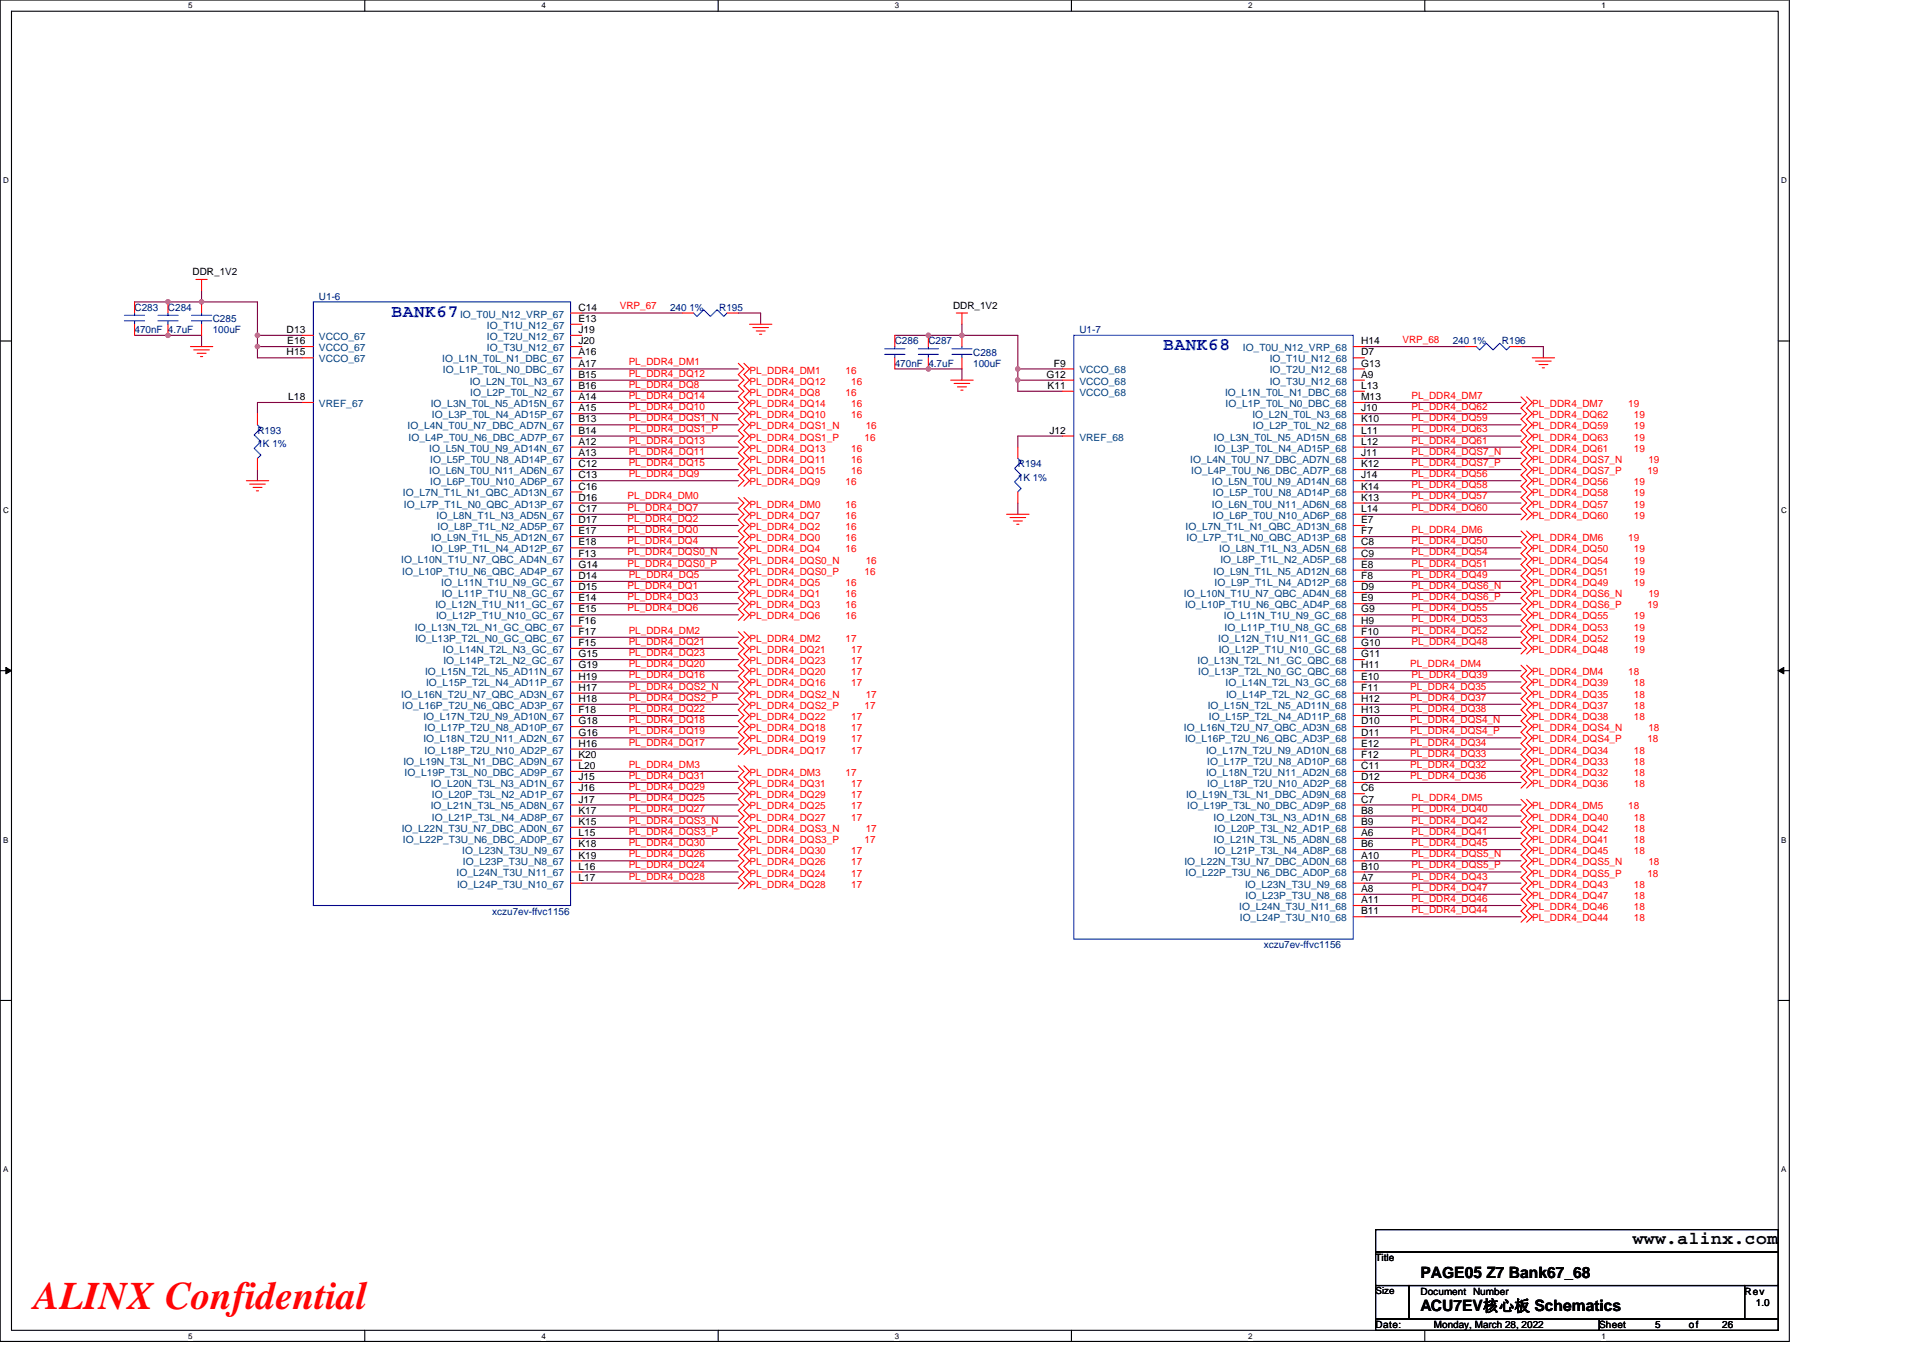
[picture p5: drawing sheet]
<svg xmlns="http://www.w3.org/2000/svg" width="297mm" height="210mm" viewBox="0 0 297 210" stroke-linecap="round" stroke-linejoin="round" font-family="sans-serif">
<defs><g id="words">
<text font-size="6" fill="#f00" x="5.2" y="202.3">ALINX Confidential</text>
<g font-size="2.8" fill="#00f">
<text x="60.5" y="48.9">BANK67</text>
<text x="179.7" y="54.1">BANK68</text>
</g>
<text font-size="2.8" x="252.2" y="192.3">www.alinx.com</text>
<g font-size="2.4">
<text x="219.4" y="197.4">PAGE05 Z7 Bank67_68</text>
<text x="219.4" y="202.6">ACU7EV核心板 Schematics</text>
</g>
<g font-size="1.5">
<text x="29.8" y="42.5">DDR_1V2</text>
<text x="147.2" y="47.7">DDR_1V2</text>
<text x="44.3" y="51.5">D13</text>
<text x="44.4" y="53.2">E16</text>
<text x="89.3" y="49.7">E13</text>
<text x="89.3" y="51.5">J19</text>
<text x="89.3" y="53.2">J20</text>
<text x="89.3" y="48">C14</text>
<text x="210.2" y="53.2">H14</text>
<text x="44.3" y="54.9">H15</text>
<text x="89.3" y="58.4">B15</text>
<text x="89.3" y="54.9">A16</text>
<text x="89.3" y="56.6">A17</text>
<text x="161.6" y="58.4">G12</text>
<text x="162.8" y="56.6">F9</text>
<text x="210.2" y="54.9">D7</text>
<text x="210.2" y="56.6">G13</text>
<text x="210.2" y="58.4">A9</text>
<text x="44.5" y="61.8">L18</text>
<text x="89.3" y="61.8">A14</text>
<text x="89.3" y="65.3">B13</text>
<text x="89.3" y="60.1">B16</text>
<text x="89.3" y="63.6">A15</text>
<text x="161.8" y="60.1">K11</text>
<text x="210.2" y="63.6">J10</text>
<text x="210.2" y="65.3">K10</text>
<text x="210.2" y="60.1">L13</text>
<text x="210.2" y="61.8">M13</text>
<text x="89.3" y="68.7">A12</text>
<text x="89.3" y="70.5">A13</text>
<text x="89.3" y="67">B14</text>
<text x="162.1" y="67">J12</text>
<text x="210.2" y="67">L11</text>
<text x="210.2" y="68.7">L12</text>
<text x="210.2" y="70.5">J11</text>
<text x="89.3" y="72.2">C12</text>
<text x="89.3" y="73.9">C13</text>
<text x="89.3" y="75.6">C16</text>
<text x="89.3" y="77.4">D16</text>
<text x="210.2" y="73.9">J14</text>
<text x="210.2" y="77.4">K13</text>
<text x="210.2" y="75.6">K14</text>
<text x="210.2" y="72.2">K12</text>
<text x="89.3" y="82.6">E17</text>
<text x="89.3" y="79.1">C17</text>
<text x="89.3" y="80.8">D17</text>
<text x="210.2" y="79.1">L14</text>
<text x="210.2" y="80.8">E7</text>
<text x="210.2" y="82.6">F7</text>
<text x="89.3" y="86">F13</text>
<text x="89.3" y="87.7">G14</text>
<text x="89.3" y="89.5">D14</text>
<text x="89.3" y="84.3">E18</text>
<text x="210.2" y="84.3">C8</text>
<text x="210.2" y="87.7">E8</text>
<text x="210.2" y="89.5">F8</text>
<text x="210.2" y="86">C9</text>
<text x="89.3" y="92.9">E14</text>
<text x="89.3" y="94.6">E15</text>
<text x="89.3" y="91.2">D15</text>
<text x="210.2" y="91.2">D9</text>
<text x="210.2" y="92.9">E9</text>
<text x="210.2" y="94.6">G9</text>
<text x="89.3" y="101.6">G15</text>
<text x="89.3" y="98.1">F17</text>
<text x="89.3" y="99.8">F15</text>
<text x="89.3" y="96.4">F16</text>
<text x="210.2" y="98.1">F10</text>
<text x="210.2" y="99.8">G10</text>
<text x="210.2" y="96.4">H9</text>
<text x="210.2" y="101.6">G11</text>
<text x="89.3" y="103.3">G19</text>
<text x="89.3" y="106.7">H17</text>
<text x="89.3" y="105">H19</text>
<text x="210.2" y="105">E10</text>
<text x="210.2" y="103.3">H11</text>
<text x="210.2" y="106.7">F11</text>
<text x="89.3" y="110.2">F18</text>
<text x="89.3" y="113.6">G16</text>
<text x="89.3" y="111.9">G18</text>
<text x="89.3" y="108.5">H18</text>
<text x="210.2" y="108.5">H12</text>
<text x="210.2" y="110.2">H13</text>
<text x="210.2" y="111.9">D10</text>
<text x="210.2" y="113.6">D11</text>
<text x="89.3" y="115.4">H16</text>
<text x="89.3" y="117.1">K20</text>
<text x="89.3" y="118.8">L20</text>
<text x="210.2" y="115.4">E12</text>
<text x="210.2" y="118.8">C11</text>
<text x="210.2" y="117.1">F12</text>
<text x="89.3" y="120.5">J15</text>
<text x="89.3" y="124">J17</text>
<text x="89.3" y="122.3">J16</text>
<text x="89.3" y="125.7">K17</text>
<text x="210.2" y="120.5">D12</text>
<text x="210.2" y="125.7">B8</text>
<text x="210.2" y="122.3">C6</text>
<text x="210.2" y="124">C7</text>
<text x="89.3" y="130.9">K18</text>
<text x="89.3" y="127.5">K15</text>
<text x="89.3" y="129.2">L15</text>
<text x="210.2" y="127.5">B9</text>
<text x="210.2" y="129.2">A6</text>
<text x="210.2" y="130.9">B6</text>
<text x="89.3" y="134.4">L16</text>
<text x="89.3" y="136.1">L17</text>
<text x="89.3" y="132.7">K19</text>
<text x="210.2" y="136.1">A7</text>
<text x="210.2" y="137.8">A8</text>
<text x="210.2" y="132.7">A10</text>
<text x="210.2" y="134.4">B10</text>
<text x="210.2" y="139.6">A11</text>
<text x="210.2" y="141.3">B11</text>
<text x="212.5" y="194.9">Title</text>
<text x="212.5" y="200">Size</text>
<text x="219.4" y="200">Document Number</text>
<text x="269.5" y="200">Rev</text>
<text x="271.2" y="201.8">1.0</text>
<text x="212.5" y="205.2">Date:</text>
<text x="221.5" y="205.2">Monday, March 28, 2022</text>
<text x="247" y="205.2">Sheet</text>
<text x="255.7" y="205.2">5</text>
<text x="260.9" y="205.2">of</text>
<text x="266" y="205.2">26</text>
</g>
<g font-size="1.5" fill="#000080">
<text x="49.3" y="46.3">U1-6</text>
<text x="20.8" y="48">C283</text>
<text x="20.8" y="51.5">470nF 4.7uF</text>
<text x="25.9" y="48">C284</text>
<text x="32.9" y="49.8">C285</text>
<text x="32.9" y="51.5">100uF</text>
<text x="103.5" y="48">240 1%</text>
<text x="111.1" y="48">R195</text>
<text x="138.2" y="53.2">C286</text>
<text x="143.4" y="53.2">C287</text>
<text x="166.7" y="51.5">U1-7</text>
<text x="224.4" y="53.2">240 1%</text>
<text x="232" y="53.2">R196</text>
<text x="138.2" y="56.7">470nF 4.7uF</text>
<text x="150.3" y="54.9">C288</text>
<text x="150.3" y="56.7">100uF</text>
<text x="39.8" y="67">R193</text>
<text x="39.8" y="69.1">1K 1%</text>
<text x="157.2" y="72.2">R194</text>
<text x="157.2" y="74.3">1K 1%</text>
<text x="76" y="141.3">xczu7ev-ffvc1156</text>
<text x="195.2" y="146.5">xczu7ev-ffvc1156</text>
</g>
<g font-size="1.5" fill="#f00">
<text x="95.7" y="47.8">VRP_67</text>
<text x="216.6" y="53">VRP_68</text>
<text x="97.1" y="59.9">PL_DDR4_DQ8</text>
<text x="97.1" y="58.2">PL_DDR4_DQ12</text>
<text x="97.1" y="56.5">PL_DDR4_DM1</text>
<text x="115.8" y="59.4">PL_DDR4_DQ12</text>
<text x="115.8" y="57.7">PL_DDR4_DM1</text>
<text x="130.6" y="57.7">16</text>
<text x="131.5" y="59.4">16</text>
<text x="97.1" y="61.6">PL_DDR4_DQ14</text>
<text x="97.1" y="63.4">PL_DDR4_DQ10</text>
<text x="97.1" y="65.1">PL_DDR4_DQS1_N</text>
<text x="115.8" y="61.2">PL_DDR4_DQ8</text>
<text x="115.8" y="62.9">PL_DDR4_DQ14</text>
<text x="115.8" y="64.6">PL_DDR4_DQ10</text>
<text x="130.6" y="61.2">16</text>
<text x="131.5" y="62.9">16</text>
<text x="131.5" y="64.6">16</text>
<text x="218" y="63.4">PL_DDR4_DQ62</text>
<text x="218" y="65.1">PL_DDR4_DQ59</text>
<text x="218" y="61.6">PL_DDR4_DM7</text>
<text x="236.7" y="64.6">PL_DDR4_DQ62</text>
<text x="236.7" y="62.9">PL_DDR4_DM7</text>
<text x="251.5" y="62.9">19</text>
<text x="252.4" y="64.6">19</text>
<text x="97.1" y="70.3">PL_DDR4_DQ11</text>
<text x="97.1" y="66.8">PL_DDR4_DQS1_P</text>
<text x="97.1" y="68.5">PL_DDR4_DQ13</text>
<text x="115.8" y="71.5">PL_DDR4_DQ11</text>
<text x="115.8" y="66.4">PL_DDR4_DQS1_N</text>
<text x="115.8" y="68.1">PL_DDR4_DQS1_P</text>
<text x="115.8" y="69.8">PL_DDR4_DQ13</text>
<text x="131.5" y="71.5">16</text>
<text x="131.5" y="69.8">16</text>
<text x="133.6" y="68.1">16</text>
<text x="133.7" y="66.4">16</text>
<text x="218" y="70.3">PL_DDR4_DQS7_N</text>
<text x="218" y="68.5">PL_DDR4_DQ61</text>
<text x="218" y="66.8">PL_DDR4_DQ63</text>
<text x="236.7" y="66.4">PL_DDR4_DQ59</text>
<text x="236.7" y="71.5">PL_DDR4_DQS7_N</text>
<text x="236.7" y="69.8">PL_DDR4_DQ61</text>
<text x="236.7" y="68.1">PL_DDR4_DQ63</text>
<text x="252.4" y="66.4">19</text>
<text x="252.4" y="69.8">19</text>
<text x="252.4" y="68.1">19</text>
<text x="254.6" y="71.5">19</text>
<text x="96.9" y="77.2">PL_DDR4_DM0</text>
<text x="97.1" y="73.7">PL_DDR4_DQ9</text>
<text x="97.1" y="72">PL_DDR4_DQ15</text>
<text x="115.8" y="75">PL_DDR4_DQ9</text>
<text x="115.8" y="73.3">PL_DDR4_DQ15</text>
<text x="130.6" y="75">16</text>
<text x="131.5" y="73.3">16</text>
<text x="218" y="73.7">PL_DDR4_DQ56</text>
<text x="218" y="75.5">PL_DDR4_DQ58</text>
<text x="218" y="77.2">PL_DDR4_DQ57</text>
<text x="218" y="72">PL_DDR4_DQS7_P</text>
<text x="236.7" y="75">PL_DDR4_DQ56</text>
<text x="236.7" y="76.7">PL_DDR4_DQ58</text>
<text x="236.7" y="73.3">PL_DDR4_DQS7_P</text>
<text x="252.4" y="75">19</text>
<text x="252.4" y="76.7">19</text>
<text x="254.5" y="73.3">19</text>
<text x="96.9" y="78.9">PL_DDR4_DQ7</text>
<text x="96.9" y="80.6">PL_DDR4_DQ2</text>
<text x="96.9" y="82.4">PL_DDR4_DQ0</text>
<text x="115.8" y="80.2">PL_DDR4_DQ7</text>
<text x="115.8" y="78.4">PL_DDR4_DM0</text>
<text x="115.8" y="81.9">PL_DDR4_DQ2</text>
<text x="115.8" y="83.6">PL_DDR4_DQ0</text>
<text x="130.6" y="78.4">16</text>
<text x="130.6" y="80.2">16</text>
<text x="130.6" y="81.9">16</text>
<text x="130.6" y="83.6">16</text>
<text x="218" y="82.4">PL_DDR4_DM6</text>
<text x="218" y="78.9">PL_DDR4_DQ60</text>
<text x="236.7" y="83.6">PL_DDR4_DM6</text>
<text x="236.7" y="80.2">PL_DDR4_DQ60</text>
<text x="236.7" y="78.4">PL_DDR4_DQ57</text>
<text x="251.5" y="83.6">19</text>
<text x="252.4" y="80.2">19</text>
<text x="252.4" y="78.4">19</text>
<text x="96.9" y="87.5">PL_DDR4_DQS0_P</text>
<text x="96.9" y="85.8">PL_DDR4_DQS0_N</text>
<text x="96.9" y="84.1">PL_DDR4_DQ4</text>
<text x="97.1" y="89.3">PL_DDR4_DQ5</text>
<text x="115.8" y="88.8">PL_DDR4_DQS0_P</text>
<text x="115.8" y="87.1">PL_DDR4_DQS0_N</text>
<text x="115.8" y="85.3">PL_DDR4_DQ4</text>
<text x="130.6" y="85.3">16</text>
<text x="133.6" y="88.8">16</text>
<text x="133.7" y="87.1">16</text>
<text x="218" y="89.3">PL_DDR4_DQ49</text>
<text x="218" y="85.8">PL_DDR4_DQ54</text>
<text x="218" y="87.5">PL_DDR4_DQ51</text>
<text x="218" y="84.1">PL_DDR4_DQ50</text>
<text x="236.7" y="87.1">PL_DDR4_DQ54</text>
<text x="236.7" y="88.8">PL_DDR4_DQ51</text>
<text x="236.7" y="85.3">PL_DDR4_DQ50</text>
<text x="252.4" y="87.1">19</text>
<text x="252.4" y="88.8">19</text>
<text x="252.4" y="85.3">19</text>
<text x="96.9" y="91">PL_DDR4_DQ1</text>
<text x="96.9" y="92.7">PL_DDR4_DQ3</text>
<text x="96.9" y="94.4">PL_DDR4_DQ6</text>
<text x="115.8" y="90.5">PL_DDR4_DQ5</text>
<text x="115.8" y="92.3">PL_DDR4_DQ1</text>
<text x="115.8" y="94">PL_DDR4_DQ3</text>
<text x="115.8" y="95.7">PL_DDR4_DQ6</text>
<text x="130.6" y="90.5">16</text>
<text x="130.6" y="92.3">16</text>
<text x="130.6" y="94">16</text>
<text x="130.6" y="95.7">16</text>
<text x="218" y="92.7">PL_DDR4_DQS6_P</text>
<text x="218" y="91">PL_DDR4_DQS6_N</text>
<text x="218" y="94.4">PL_DDR4_DQ55</text>
<text x="236.7" y="90.5">PL_DDR4_DQ49</text>
<text x="236.7" y="94">PL_DDR4_DQS6_P</text>
<text x="236.7" y="92.3">PL_DDR4_DQS6_N</text>
<text x="236.7" y="95.7">PL_DDR4_DQ55</text>
<text x="252.4" y="90.5">19</text>
<text x="252.4" y="95.7">19</text>
<text x="254.5" y="94">19</text>
<text x="254.6" y="92.3">19</text>
<text x="97.1" y="97.9">PL_DDR4_DM2</text>
<text x="97.1" y="101.4">PL_DDR4_DQ23</text>
<text x="97.1" y="99.6">PL_DDR4_DQ21</text>
<text x="115.8" y="99.2">PL_DDR4_DM2</text>
<text x="115.8" y="100.9">PL_DDR4_DQ21</text>
<text x="130.6" y="99.2">17</text>
<text x="131.5" y="100.9">17</text>
<text x="218" y="97.9">PL_DDR4_DQ52</text>
<text x="218" y="96.2">PL_DDR4_DQ53</text>
<text x="218" y="99.6">PL_DDR4_DQ48</text>
<text x="236.7" y="99.2">PL_DDR4_DQ52</text>
<text x="236.7" y="97.4">PL_DDR4_DQ53</text>
<text x="236.7" y="100.9">PL_DDR4_DQ48</text>
<text x="252.4" y="99.2">19</text>
<text x="252.4" y="97.4">19</text>
<text x="252.4" y="100.9">19</text>
<text x="97.1" y="106.6">PL_DDR4_DQS2_N</text>
<text x="97.1" y="103.1">PL_DDR4_DQ20</text>
<text x="97.1" y="104.8">PL_DDR4_DQ16</text>
<text x="115.8" y="107.8">PL_DDR4_DQS2_N</text>
<text x="115.8" y="102.6">PL_DDR4_DQ23</text>
<text x="115.8" y="104.4">PL_DDR4_DQ20</text>
<text x="115.8" y="106.1">PL_DDR4_DQ16</text>
<text x="131.5" y="102.6">17</text>
<text x="131.5" y="104.4">17</text>
<text x="131.5" y="106.1">17</text>
<text x="133.7" y="107.8">17</text>
<text x="217.8" y="103.1">PL_DDR4_DM4</text>
<text x="217.8" y="106.6">PL_DDR4_DQ35</text>
<text x="218" y="104.8">PL_DDR4_DQ39</text>
<text x="236.7" y="104.4">PL_DDR4_DM4</text>
<text x="236.7" y="107.8">PL_DDR4_DQ35</text>
<text x="236.7" y="106.1">PL_DDR4_DQ39</text>
<text x="251.5" y="104.4">18</text>
<text x="252.4" y="107.8">18</text>
<text x="252.4" y="106.1">18</text>
<text x="97.1" y="108.3">PL_DDR4_DQS2_P</text>
<text x="97.1" y="113.5">PL_DDR4_DQ19</text>
<text x="97.1" y="110">PL_DDR4_DQ22</text>
<text x="97.1" y="111.7">PL_DDR4_DQ18</text>
<text x="115.8" y="109.5">PL_DDR4_DQS2_P</text>
<text x="115.8" y="111.3">PL_DDR4_DQ22</text>
<text x="115.8" y="113">PL_DDR4_DQ18</text>
<text x="131.5" y="111.3">17</text>
<text x="131.5" y="113">17</text>
<text x="133.6" y="109.5">17</text>
<text x="217.8" y="113.5">PL_DDR4_DQS4_P</text>
<text x="217.8" y="111.7">PL_DDR4_DQS4_N</text>
<text x="217.8" y="108.3">PL_DDR4_DQ37</text>
<text x="217.8" y="110">PL_DDR4_DQ38</text>
<text x="236.7" y="113">PL_DDR4_DQS4_N</text>
<text x="236.7" y="109.5">PL_DDR4_DQ37</text>
<text x="236.7" y="111.3">PL_DDR4_DQ38</text>
<text x="252.4" y="109.5">18</text>
<text x="252.4" y="111.3">18</text>
<text x="254.6" y="113">18</text>
<text x="97.1" y="118.6">PL_DDR4_DM3</text>
<text x="97.1" y="115.2">PL_DDR4_DQ17</text>
<text x="115.8" y="119.9">PL_DDR4_DM3</text>
<text x="115.8" y="114.7">PL_DDR4_DQ19</text>
<text x="115.8" y="116.4">PL_DDR4_DQ17</text>
<text x="130.6" y="119.9">17</text>
<text x="131.5" y="114.7">17</text>
<text x="131.5" y="116.4">17</text>
<text x="217.8" y="118.6">PL_DDR4_DQ32</text>
<text x="217.8" y="115.2">PL_DDR4_DQ34</text>
<text x="217.8" y="116.9">PL_DDR4_DQ33</text>
<text x="236.7" y="114.7">PL_DDR4_DQS4_P</text>
<text x="236.7" y="119.9">PL_DDR4_DQ32</text>
<text x="236.7" y="116.4">PL_DDR4_DQ34</text>
<text x="236.7" y="118.2">PL_DDR4_DQ33</text>
<text x="252.4" y="119.9">18</text>
<text x="252.4" y="116.4">18</text>
<text x="252.4" y="118.2">18</text>
<text x="254.5" y="114.7">18</text>
<text x="97.1" y="120.4">PL_DDR4_DQ31</text>
<text x="97.1" y="123.8">PL_DDR4_DQ25</text>
<text x="97.1" y="122.1">PL_DDR4_DQ29</text>
<text x="97.1" y="125.5">PL_DDR4_DQ27</text>
<text x="115.8" y="121.6">PL_DDR4_DQ31</text>
<text x="115.8" y="125.1">PL_DDR4_DQ25</text>
<text x="115.8" y="123.3">PL_DDR4_DQ29</text>
<text x="131.5" y="121.6">17</text>
<text x="131.5" y="125.1">17</text>
<text x="131.5" y="123.3">17</text>
<text x="217.8" y="120.4">PL_DDR4_DQ36</text>
<text x="218" y="123.8">PL_DDR4_DM5</text>
<text x="218" y="125.5">PL_DDR4_DQ40</text>
<text x="236.7" y="125.1">PL_DDR4_DM5</text>
<text x="236.7" y="121.6">PL_DDR4_DQ36</text>
<text x="251.5" y="125.1">18</text>
<text x="252.4" y="121.6">18</text>
<text x="97.1" y="127.3">PL_DDR4_DQS3_N</text>
<text x="97.1" y="129">PL_DDR4_DQS3_P</text>
<text x="97.1" y="130.7">PL_DDR4_DQ30</text>
<text x="115.8" y="128.5">PL_DDR4_DQS3_N</text>
<text x="115.8" y="130.3">PL_DDR4_DQS3_P</text>
<text x="115.8" y="132">PL_DDR4_DQ30</text>
<text x="115.8" y="126.8">PL_DDR4_DQ27</text>
<text x="131.5" y="132">17</text>
<text x="131.5" y="126.8">17</text>
<text x="133.6" y="130.3">17</text>
<text x="133.7" y="128.5">17</text>
<text x="218" y="130.7">PL_DDR4_DQ45</text>
<text x="218" y="129">PL_DDR4_DQ41</text>
<text x="218" y="127.3">PL_DDR4_DQ42</text>
<text x="236.7" y="132">PL_DDR4_DQ45</text>
<text x="236.7" y="130.3">PL_DDR4_DQ41</text>
<text x="236.7" y="128.5">PL_DDR4_DQ42</text>
<text x="236.7" y="126.8">PL_DDR4_DQ40</text>
<text x="252.4" y="132">18</text>
<text x="252.4" y="130.3">18</text>
<text x="252.4" y="128.5">18</text>
<text x="252.4" y="126.8">18</text>
<text x="97.1" y="132.5">PL_DDR4_DQ26</text>
<text x="97.1" y="134.2">PL_DDR4_DQ24</text>
<text x="97.1" y="135.9">PL_DDR4_DQ28</text>
<text x="115.8" y="133.7">PL_DDR4_DQ26</text>
<text x="115.8" y="135.4">PL_DDR4_DQ24</text>
<text x="115.8" y="137.2">PL_DDR4_DQ28</text>
<text x="131.5" y="133.7">17</text>
<text x="131.5" y="135.4">17</text>
<text x="131.5" y="137.2">17</text>
<text x="218" y="134.2">PL_DDR4_DQS5_P</text>
<text x="218" y="132.5">PL_DDR4_DQS5_N</text>
<text x="218" y="135.9">PL_DDR4_DQ43</text>
<text x="218" y="137.6">PL_DDR4_DQ47</text>
<text x="236.7" y="135.4">PL_DDR4_DQS5_P</text>
<text x="236.7" y="133.7">PL_DDR4_DQS5_N</text>
<text x="236.7" y="137.2">PL_DDR4_DQ43</text>
<text x="252.4" y="137.2">18</text>
<text x="254.5" y="135.4">18</text>
<text x="254.6" y="133.7">18</text>
<text x="218" y="141.1">PL_DDR4_DQ44</text>
<text x="218" y="139.4">PL_DDR4_DQ46</text>
<text x="236.7" y="142.3">PL_DDR4_DQ44</text>
<text x="236.7" y="138.9">PL_DDR4_DQ47</text>
<text x="236.7" y="140.6">PL_DDR4_DQ46</text>
<text x="252.4" y="142.3">18</text>
<text x="252.4" y="138.9">18</text>
<text x="252.4" y="140.6">18</text>
</g>
<g font-size="1.5" fill="#004080">
<text x="49.3" y="52.5">VCCO_67</text>
<text x="71.1" y="49.1">IO_T0U_N12_VRP_67</text>
<text x="75.2" y="50.8">IO_T1U_N12_67</text>
<text x="75.2" y="52.5">IO_T2U_N12_67</text>
<text x="49.3" y="54.3">VCCO_67</text>
<text x="49.3" y="56">VCCO_67</text>
<text x="68.3" y="56">IO_L1N_T0L_N1_DBC_67</text>
<text x="68.4" y="57.7">IO_L1P_T0L_N0_DBC_67</text>
<text x="72.6" y="59.4">IO_L2N_T0L_N3_67</text>
<text x="75.2" y="54.3">IO_T3U_N12_67</text>
<text x="166.7" y="57.7">VCCO_68</text>
<text x="166.7" y="59.4">VCCO_68</text>
<text x="192" y="54.3">IO_T0U_N12_VRP_68</text>
<text x="196.1" y="56">IO_T1U_N12_68</text>
<text x="196.1" y="57.7">IO_T2U_N12_68</text>
<text x="196.1" y="59.4">IO_T3U_N12_68</text>
<text x="49.3" y="62.9">VREF_67</text>
<text x="66.5" y="62.9">IO_L3N_T0L_N5_AD15N_67</text>
<text x="66.7" y="64.6">IO_L3P_T0L_N4_AD15P_67</text>
<text x="72.6" y="61.2">IO_L2P_T0L_N2_67</text>
<text x="166.7" y="61.2">VCCO_68</text>
<text x="189.2" y="61.2">IO_L1N_T0L_N1_DBC_68</text>
<text x="189.3" y="62.9">IO_L1P_T0L_N0_DBC_68</text>
<text x="193.5" y="64.6">IO_L2N_T0L_N3_68</text>
<text x="62.9" y="66.3">IO_L4N_T0U_N7_DBC_AD7N_67</text>
<text x="63.1" y="68.1">IO_L4P_T0U_N6_DBC_AD7P_67</text>
<text x="66.3" y="69.8">IO_L5N_T0U_N9_AD14N_67</text>
<text x="66.5" y="71.5">IO_L5P_T0U_N8_AD14P_67</text>
<text x="166.7" y="68.1">VREF_68</text>
<text x="183.9" y="71.5">IO_L4N_T0U_N7_DBC_AD7N_68</text>
<text x="187.4" y="68.1">IO_L3N_T0L_N5_AD15N_68</text>
<text x="187.6" y="69.8">IO_L3P_T0L_N4_AD15P_68</text>
<text x="193.5" y="66.3">IO_L2P_T0L_N2_68</text>
<text x="62.2" y="76.7">IO_L7N_T1L_N1_QBC_AD13N_67</text>
<text x="66.3" y="73.3">IO_L6N_T0U_N11_AD6N_67</text>
<text x="66.5" y="75">IO_L6P_T0U_N10_AD6P_67</text>
<text x="184" y="73.3">IO_L4P_T0U_N6_DBC_AD7P_68</text>
<text x="187.2" y="75">IO_L5N_T0U_N9_AD14N_68</text>
<text x="187.4" y="76.7">IO_L5P_T0U_N8_AD14P_68</text>
<text x="62.4" y="78.4">IO_L7P_T1L_N0_QBC_AD13P_67</text>
<text x="66.5" y="83.6">IO_L9N_T1L_N5_AD12N_67</text>
<text x="67.4" y="80.2">IO_L8N_T1L_N3_AD5N_67</text>
<text x="67.6" y="81.9">IO_L8P_T1L_N2_AD5P_67</text>
<text x="183.1" y="81.9">IO_L7N_T1L_N1_QBC_AD13N_68</text>
<text x="183.3" y="83.6">IO_L7P_T1L_N0_QBC_AD13P_68</text>
<text x="187.2" y="78.4">IO_L6N_T0U_N11_AD6N_68</text>
<text x="187.4" y="80.2">IO_L6P_T0U_N10_AD6P_68</text>
<text x="62" y="87.1">IO_L10N_T1U_N7_QBC_AD4N_67</text>
<text x="62.1" y="88.8">IO_L10P_T1U_N6_QBC_AD4P_67</text>
<text x="66.7" y="85.3">IO_L9P_T1L_N4_AD12P_67</text>
<text x="187.4" y="88.8">IO_L9N_T1L_N5_AD12N_68</text>
<text x="188.3" y="85.3">IO_L8N_T1L_N3_AD5N_68</text>
<text x="188.5" y="87.1">IO_L8P_T1L_N2_AD5P_68</text>
<text x="67.3" y="94">IO_L12N_T1U_N11_GC_67</text>
<text x="67.3" y="95.7">IO_L12P_T1U_N10_GC_67</text>
<text x="68.2" y="90.5">IO_L11N_T1U_N9_GC_67</text>
<text x="68.2" y="92.2">IO_L11P_T1U_N8_GC_67</text>
<text x="182.9" y="92.2">IO_L10N_T1U_N7_QBC_AD4N_68</text>
<text x="183" y="94">IO_L10P_T1U_N6_QBC_AD4P_68</text>
<text x="187.6" y="90.5">IO_L9P_T1L_N4_AD12P_68</text>
<text x="189.1" y="95.7">IO_L11N_T1U_N9_GC_68</text>
<text x="64.1" y="97.4">IO_L13N_T2L_N1_GC_QBC_67</text>
<text x="64.2" y="99.2">IO_L13P_T2L_N0_GC_QBC_67</text>
<text x="68.4" y="100.9">IO_L14N_T2L_N3_GC_67</text>
<text x="188.2" y="99.2">IO_L12N_T1U_N11_GC_68</text>
<text x="188.3" y="100.9">IO_L12P_T1U_N10_GC_68</text>
<text x="189.1" y="97.4">IO_L11P_T1U_N8_GC_68</text>
<text x="62" y="107.8">IO_L16N_T2U_N7_QBC_AD3N_67</text>
<text x="65.7" y="104.3">IO_L15N_T2L_N5_AD11N_67</text>
<text x="65.8" y="106.1">IO_L15P_T2L_N4_AD11P_67</text>
<text x="68.5" y="102.6">IO_L14P_T2L_N2_GC_67</text>
<text x="185" y="102.6">IO_L13N_T2L_N1_GC_QBC_68</text>
<text x="185.1" y="104.3">IO_L13P_T2L_N0_GC_QBC_68</text>
<text x="189.3" y="106.1">IO_L14N_T2L_N3_GC_68</text>
<text x="189.4" y="107.8">IO_L14P_T2L_N2_GC_68</text>
<text x="62.1" y="109.5">IO_L16P_T2U_N6_QBC_AD3P_67</text>
<text x="65.4" y="111.3">IO_L17N_T2U_N9_AD10N_67</text>
<text x="65.6" y="113">IO_L17P_T2U_N8_AD10P_67</text>
<text x="182.9" y="113">IO_L16N_T2U_N7_QBC_AD3N_68</text>
<text x="186.6" y="109.5">IO_L15N_T2L_N5_AD11N_68</text>
<text x="186.7" y="111.3">IO_L15P_T2L_N4_AD11P_68</text>
<text x="62.3" y="118.2">IO_L19N_T3L_N1_DBC_AD9N_67</text>
<text x="62.5" y="119.9">IO_L19P_T3L_N0_DBC_AD9P_67</text>
<text x="65.4" y="114.7">IO_L18N_T2U_N11_AD2N_67</text>
<text x="65.6" y="116.4">IO_L18P_T2U_N10_AD2P_67</text>
<text x="183" y="114.7">IO_L16P_T2U_N6_QBC_AD3P_68</text>
<text x="186.3" y="116.4">IO_L17N_T2U_N9_AD10N_68</text>
<text x="186.3" y="119.9">IO_L18N_T2U_N11_AD2N_68</text>
<text x="186.5" y="118.2">IO_L17P_T2U_N8_AD10P_68</text>
<text x="66.5" y="121.6">IO_L20N_T3L_N3_AD1N_67</text>
<text x="66.5" y="125.1">IO_L21N_T3L_N5_AD8N_67</text>
<text x="66.7" y="123.3">IO_L20P_T3L_N2_AD1P_67</text>
<text x="183.2" y="123.3">IO_L19N_T3L_N1_DBC_AD9N_68</text>
<text x="183.4" y="125.1">IO_L19P_T3L_N0_DBC_AD9P_68</text>
<text x="186.5" y="121.6">IO_L18P_T2U_N10_AD2P_68</text>
<text x="62.1" y="128.5">IO_L22N_T3U_N7_DBC_AD0N_67</text>
<text x="62.2" y="130.2">IO_L22P_T3U_N6_DBC_AD0P_67</text>
<text x="66.7" y="126.8">IO_L21P_T3L_N4_AD8P_67</text>
<text x="71.4" y="132">IO_L23N_T3U_N9_67</text>
<text x="187.4" y="126.8">IO_L20N_T3L_N3_AD1N_68</text>
<text x="187.4" y="130.2">IO_L21N_T3L_N5_AD8N_68</text>
<text x="187.6" y="128.5">IO_L20P_T3L_N2_AD1P_68</text>
<text x="187.6" y="132">IO_L21P_T3L_N4_AD8P_68</text>
<text x="70.5" y="135.4">IO_L24N_T3U_N11_67</text>
<text x="70.6" y="137.2">IO_L24P_T3U_N10_67</text>
<text x="71.5" y="133.7">IO_L23P_T3U_N8_67</text>
<text x="183" y="133.7">IO_L22N_T3U_N7_DBC_AD0N_68</text>
<text x="183.1" y="135.4">IO_L22P_T3U_N6_DBC_AD0P_68</text>
<text x="192.3" y="137.2">IO_L23N_T3U_N9_68</text>
<text x="191.4" y="140.6">IO_L24N_T3U_N11_68</text>
<text x="191.5" y="142.3">IO_L24P_T3U_N10_68</text>
<text x="192.4" y="138.9">IO_L23P_T3U_N8_68</text>
</g>
<g font-size="1.2">
<text x="29.1" y="1.3">5</text>
<text x="83.6" y="1.3">4</text>
<text x="138.2" y="1.3">3</text>
<text x="192.8" y="1.3">2</text>
<text x="247.4" y="1.3">1</text>
<text x=".5" y="28.3">D</text>
<text x="275.1" y="28.3">D</text>
<text x=".5" y="79.2">C</text>
<text x="275.1" y="79.2">C</text>
<text x=".5" y="130.2">B</text>
<text x="275.1" y="130.2">B</text>
<text x=".5" y="181.1">A</text>
<text x="275.1" y="181.1">A</text>
<text x="29.1" y="206.8">5</text>
<text x="83.6" y="206.8">4</text>
<text x="138.2" y="206.8">3</text>
<text x="192.8" y="206.8">2</text>
<text x="247.4" y="206.8">1</text>
</g>
</g></defs>
<path d="M0 0h276.4v207.3h-276.4zM1.8 1.7h272.9v203.8h-272.9z" fill="none" stroke="#000" stroke-width=".17"/>
<g fill="#fff">
<path d="M29.1 .2h.6v1.4h-.6z"/>
<path d="M29.1 205.7h.6v1.4h-.6z"/>
</g>
<path d="M56.3 0v1.7M56.3 205.5v1.8" fill="none" stroke="#000" stroke-width=".17"/>
<g fill="#fff">
<path d="M83.6 .2h.7v1.4h-.7z"/>
<path d="M83.6 205.7h.7v1.4h-.7z"/>
</g>
<path d="M110.9 0v1.7M110.9 205.5v1.8" fill="none" stroke="#000" stroke-width=".17"/>
<g fill="#fff">
<path d="M138.2 .2h.7v1.4h-.7z"/>
<path d="M138.2 205.7h.7v1.4h-.7z"/>
</g>
<path d="M165.5 0v1.7M165.5 205.5v1.8" fill="none" stroke="#000" stroke-width=".17"/>
<g fill="#fff">
<path d="M192.8 .2h.6v1.4h-.6z"/>
<path d="M192.8 205.7h.6v1.4h-.6z"/>
</g>
<path d="M220.1 0v1.7M220.1 205.5v1.8" fill="none" stroke="#000" stroke-width=".17"/>
<g fill="#fff">
<path d="M247.4 .2h.6v1.4h-.6z"/>
<path d="M247.4 205.7h.6v1.4h-.6z"/>
<path d="M.5 27.2h.8v1.4h-.8z"/>
<path d="M275.1 27.2h.9v1.4h-.9z"/>
<path d="M.5 78.1h.8v1.4h-.8z"/>
<path d="M275.1 78.1h.9v1.4h-.9z"/>
</g>
<path d="M0 52.7h1.8M274.7 52.7h1.7" fill="none" stroke="#000" stroke-width=".17"/>
<g fill="#fff">
<path d="M.5 129.1h.8v1.4h-.8z"/>
<path d="M275.1 129.1h.8v1.4h-.8z"/>
</g>
<path d="M0 103.6h1.8M274.7 103.6h1.7" fill="none" stroke="#000" stroke-width=".17"/>
<path d="M.9 103.1l.9 .5-.9 .5zM274.7 103.6l.8-.5v1z" fill="#000" stroke="#000" stroke-width=".15"/>
<g fill="#fff">
<path d="M.5 180h.8v1.4h-.8z"/>
<path d="M275.1 180h.8v1.4h-.8z"/>
</g>
<path d="M0 154.6h1.8M274.7 154.6h1.7M212.5 190h62.2v3.5h-62.2zM212.5 193.5h62.2v5.1h-62.2zM212.5 198.6h5.2v5.2h-5.2zM217.7 198.6h51.8v5.2h-51.8zM269.5 198.6h5.2v5.2h-5.2zM212.5 203.8h34.5v1.7h-34.5zM247 203.8h27.7v1.7h-27.7z" fill="none" stroke="#000" stroke-width=".17"/>
<g fill="none" stroke="#800040" stroke-width=".17">
<path d="M20.8 51.8h10.3v1.8M20.8 46.7h10.3M31.1 44.9v1.8M31.1 46.7h8.7v5.1M39.8 51.8h6.9M39.8 53.6h6.9M39.8 53.6v1.7h6.9M39.8 51.8v1.8M89.9 48.4h15.5M89.9 58.7h24.1M89.9 57h24.1M114 48.4h3.5v1.7"/>
<path d="M138.2 57h10.4v1.7M138.2 51.8h10.4M148.6 50.1v1.7M148.6 51.8h8.6v5.2M157.2 57h6.9M157.2 58.7h6.9M157.2 58.7v1.8h6.9M157.2 57v1.7M210.8 53.6h15.5M234.9 53.6h3.5v1.7M39.8 72.6v1.7M46.7 62.2h-6.9v1.7"/>
<path d="M89.9 79.5h24.1M89.9 60.5h24.1M89.9 62.2h24.1M89.9 63.9h24.1M89.9 70.8h24.1M89.9 74.3h24.1M89.9 77.7h24.1M89.9 65.6h24.1M89.9 67.4h24.1M89.9 69.1h24.1M89.9 72.6h24.1M157.2 77.7v1.8"/>
<path d="M164.1 67.4h-6.9v1.7M210.8 63.9h24.1M210.8 74.3h24.1M210.8 76h24.1M210.8 79.5h24.1M210.8 65.6h24.1M210.8 77.7h24.1M210.8 62.2h24.1M210.8 72.6h24.1M210.8 70.8h24.1M210.8 69.1h24.1M210.8 67.4h24.1"/>
<path d="M89.9 98.5h24.1M89.9 89.8h24.1M89.9 88.1h24.1M89.9 86.4h24.1M89.9 91.5h24.1M89.9 93.3h24.1M89.9 81.2h24.1M89.9 95h24.1M89.9 84.6h24.1M89.9 82.9h24.1M210.8 89.8h24.1M210.8 98.5h24.1"/>
<path d="M210.8 86.4h24.1M210.8 96.7h24.1M210.8 93.3h24.1M210.8 91.5h24.1M210.8 82.9h24.1M210.8 88.1h24.1M210.8 95h24.1M210.8 84.6h24.1M89.9 119.2h24.1M89.9 107.1h24.1M89.9 108.8h24.1M89.9 101.9h24.1"/>
<path d="M89.9 114h24.1M89.9 100.2h24.1M89.9 110.6h24.1M89.9 103.6h24.1M89.9 105.4h24.1M89.9 115.7h24.1M89.9 112.3h24.1M210.8 103.6h24.1M210.8 114h24.1M210.8 112.3h24.1M210.8 119.2h24.1M210.8 115.7h24.1"/>
<path d="M210.8 107.1h24.1M210.8 105.4h24.1M210.8 108.8h24.1M210.8 110.6h24.1M210.8 117.5h24.1M210.8 100.2h24.1M89.9 127.8h24.1M89.9 129.5h24.1M89.9 120.9h24.1M89.9 124.4h24.1M89.9 122.6h24.1M89.9 131.3h24.1"/>
<path d="M89.9 126.1h24.1M89.9 133h24.1M89.9 134.7h24.1M89.9 136.5h24.1M210.8 124.4h24.1M210.8 134.7h24.1M210.8 133h24.1M210.8 120.9h24.1M210.8 131.3h24.1M210.8 129.5h24.1M210.8 136.5h24.1M210.8 138.2h24.1"/>
<path d="M210.8 139.9h24.1M210.8 127.8h24.1M210.8 126.1h24.1M210.8 141.6h24.1"/>
</g>
<g fill="#f0f" stroke="#f0f" stroke-width=".17">
<circle cx="25.9" cy="46.6" r=".34"/>
<circle cx="25.9" cy="51.8" r=".34"/>
<circle cx="31.1" cy="46.6" r=".34"/>
<circle cx="157.2" cy="57" r=".34"/>
<circle cx="143.4" cy="51.8" r=".34"/>
<circle cx="143.4" cy="57" r=".34"/>
<circle cx="148.6" cy="51.8" r=".34"/>
<circle cx="39.8" cy="51.8" r=".34"/>
<circle cx="39.8" cy="53.5" r=".33"/>
<circle cx="157.2" cy="58.7" r=".34"/>
</g>
<g fill="none" stroke="#f00" stroke-width=".17">
<path d="M20.8 46.7v1.7M20.8 50.1v1.7M25.9 46.7v1.7M25.9 50.1v1.7M29.4 53.6h3.5M29.9 54.1h2.4M30.3 43.2h1.7M30.5 54.6h1.3M31 55.1h.3M31.1 46.7v1.7M31.1 50.1v1.7M31.1 43.2v1.7"/>
<path d="M46.7 51.8h1.7M46.7 53.6h1.7M46.7 55.3h1.7M88.1 48.4h1.8M88.1 50.1h1.8M88.1 51.8h1.8M88.1 53.6h1.8M88.1 55.3h1.8M88.1 57h1.8M88.1 58.7h1.8M105.4 48.4h1.7M112.3 48.4h1.7"/>
<path d="M114 56.1l.9 .9-.9 .9 .9 .8-.9 .9 .9 .9-.9 .8 .9 .9-.9 .9 .9 .8-.9 .9 .9 .8-.9 .9 .9 .9-.9 .8 .9 .9-.9 .9 .9 .8-.9 .9 .9 .9-.9 .8 .9 .9-.9 .8M114.9 56.1l.9 .9-.9 .9 .9 .8-.9 .9 .9 .9-.9 .8 .9 .9-.9 .9 .9 .8-.9 .9 .9 .8-.9 .9 .9 .9-.9 .8 .9 .9-.9 .9 .9 .8-.9 .9 .9 .9-.9 .8 .9 .9-.9 .8M115.8 50.1h3.4M116.3 50.6h2.4M116.8 51.1h1.4M117.3 51.6h.4M138.2 51.8v1.8M138.2 55.3v1.7M143.4 51.8v1.8M143.4 55.3v1.7M146.9 58.7h3.4M147.4 59.2h2.4"/>
<path d="M147.7 48.4h1.8M147.9 59.8h1.4M148.6 48.4v1.7M148.6 51.8v1.8M148.6 55.3v1.7M164.1 57h1.8M164.1 58.7h1.8M209 53.6h1.8M209 55.3h1.8M209 57h1.8M209 58.7h1.8M226.3 53.6h1.7"/>
<path d="M233.2 53.6h1.7M236.7 55.3h3.4M237.2 55.8h2.4M237.7 56.3h1.4M238.2 56.8h.4M38.1 74.3h3.4M38.6 74.8h2.4M39.1 75.3h1.4M39.6 75.8h.3M39.8 63.9v1.7M39.8 70.8v1.8M46.7 62.2h1.7"/>
<path d="M88.1 60.5h1.8M88.1 62.2h1.8M88.1 63.9h1.8M88.1 65.6h1.8M88.1 67.4h1.8M88.1 69.1h1.8M88.1 70.8h1.8M88.1 72.6h1.8M88.1 74.3h1.8M88.1 76h1.8M88.1 77.7h1.8M88.1 79.5h1.8"/>
<path d="M114 76.9l.9 .8-.9 .9 .9 .9-.9 .8 .9 .9-.9 .8 .9 .9-.9 .9 .9 .8-.9 .9 .9 .9-.9 .8 .9 .9-.9 .9 .9 .8-.9 .9 .9 .8-.9 .9 .9 .9-.9 .8 .9 .9-.9 .9M114.9 76.9l.9 .8-.9 .9 .9 .9-.9 .8 .9 .9-.9 .8 .9 .9-.9 .9 .9 .8-.9 .9 .9 .9-.9 .8 .9 .9-.9 .9 .9 .8-.9 .9 .9 .8-.9 .9 .9 .9-.9 .8 .9 .9-.9 .9M148.4 60.3h.4M155.5 79.5h3.5M156 80h2.4M157.2 69.1v1.7M157.2 76v1.7M164.1 67.4h1.8M164.1 60.5h1.8M209 60.5h1.8M209 62.2h1.8M209 63.9h1.8"/>
<path d="M209 65.6h1.8M209 67.4h1.8M209 69.1h1.8M209 70.8h1.8M209 72.6h1.8M209 74.3h1.8M209 76h1.8M209 77.7h1.8M209 79.5h1.8M234.9 61.3l.9 .9-.9 .9 .9 .8-.9 .9 .9 .8-.9 .9 .9 .9-.9 .8 .9 .9-.9 .9 .9 .8-.9 .9 .9 .9-.9 .8 .9 .9-.9 .8 .9 .9-.9 .9 .9 .8-.9 .9 .9 .9-.9 .8M235.8 61.3l.9 .9-.9 .9 .9 .8-.9 .9 .9 .8-.9 .9 .9 .9-.9 .8 .9 .9-.9 .9 .9 .8-.9 .9 .9 .9-.9 .8 .9 .9-.9 .8 .9 .9-.9 .9 .9 .8-.9 .9 .9 .9-.9 .8M88.1 81.2h1.8"/>
<path d="M88.1 82.9h1.8M88.1 84.6h1.8M88.1 86.4h1.8M88.1 88.1h1.8M88.1 89.8h1.8M88.1 91.5h1.8M88.1 93.3h1.8M88.1 95h1.8M88.1 96.7h1.8M88.1 98.5h1.8M114 97.6l.9 .9-.9 .8 .9 .9-.9 .8 .9 .9-.9 .9 .9 .8-.9 .9 .9 .9-.9 .8 .9 .9-.9 .9 .9 .8-.9 .9 .9 .9-.9 .8 .9 .9-.9 .8 .9 .9-.9 .9 .9 .8-.9 .9M114.9 97.6l.9 .9-.9 .8 .9 .9-.9 .8 .9 .9-.9 .9 .9 .8-.9 .9 .9 .9-.9 .8 .9 .9-.9 .9 .9 .8-.9 .9 .9 .9-.9 .8 .9 .9-.9 .8 .9 .9-.9 .9 .9 .8-.9 .9"/>
<path d="M156.5 80.5h1.4M157.1 81h.3M209 81.2h1.8M209 82.9h1.8M209 84.6h1.8M209 86.4h1.8M209 88.1h1.8M209 89.8h1.8M209 91.5h1.8M209 93.3h1.8M209 95h1.8M209 96.7h1.8"/>
<path d="M209 98.5h1.8M234.9 82l.9 .9-.9 .9 .9 .8-.9 .9 .9 .9-.9 .8 .9 .9-.9 .9 .9 .8-.9 .9 .9 .8-.9 .9 .9 .9-.9 .8 .9 .9-.9 .9 .9 .8-.9 .9 .9 .9-.9 .8 .9 .9-.9 .8M235.8 82l.9 .9-.9 .9 .9 .8-.9 .9 .9 .9-.9 .8 .9 .9-.9 .9 .9 .8-.9 .9 .9 .8-.9 .9 .9 .9-.9 .8 .9 .9-.9 .9 .9 .8-.9 .9 .9 .9-.9 .8 .9 .9-.9 .8M88.1 100.2h1.8M88.1 101.9h1.8M88.1 103.6h1.8M88.1 105.4h1.8M88.1 107.1h1.8M88.1 108.8h1.8M88.1 110.6h1.8M88.1 112.3h1.8M88.1 114h1.8"/>
<path d="M88.1 115.7h1.8M88.1 117.5h1.8M88.1 119.2h1.8M114 118.3l.9 .9-.9 .9 .9 .8-.9 .9 .9 .8-.9 .9 .9 .9-.9 .8 .9 .9-.9 .9 .9 .8-.9 .9 .9 .8-.9 .9 .9 .9-.9 .8 .9 .9-.9 .9 .9 .8-.9 .9 .9 .9-.9 .8M114.9 118.3l.9 .9-.9 .9 .9 .8-.9 .9 .9 .8-.9 .9 .9 .9-.9 .8 .9 .9-.9 .9 .9 .8-.9 .9 .9 .8-.9 .9 .9 .9-.9 .8 .9 .9-.9 .9 .9 .8-.9 .9 .9 .9-.9 .8M209 100.2h1.8M209 101.9h1.8M209 103.6h1.8M209 105.4h1.8M209 107.1h1.8M209 108.8h1.8M209 110.6h1.8"/>
<path d="M209 112.3h1.8M209 114h1.8M209 115.7h1.8M209 117.5h1.8M209 119.2h1.8M234.9 102.8l.9 .8-.9 .9 .9 .9-.9 .8 .9 .9-.9 .9 .9 .8-.9 .9 .9 .9-.9 .8 .9 .9-.9 .8 .9 .9-.9 .9 .9 .8-.9 .9 .9 .9-.9 .8 .9 .9-.9 .9 .9 .8-.9 .9M235.8 102.8l.9 .8-.9 .9 .9 .9-.9 .8 .9 .9-.9 .9 .9 .8-.9 .9 .9 .9-.9 .8 .9 .9-.9 .8 .9 .9-.9 .9 .9 .8-.9 .9 .9 .9-.9 .8 .9 .9-.9 .9 .9 .8-.9 .9M88.1 120.9h1.8M88.1 122.6h1.8M88.1 124.4h1.8M88.1 126.1h1.8M88.1 127.8h1.8"/>
<path d="M88.1 129.5h1.8M88.1 131.3h1.8M88.1 133h1.8M88.1 134.7h1.8M88.1 136.5h1.8M209 120.9h1.8M209 122.6h1.8M209 124.4h1.8M209 126.1h1.8M209 127.8h1.8M209 129.5h1.8M209 131.3h1.8"/>
<path d="M209 133h1.8M209 134.7h1.8M209 136.5h1.8M209 138.2h1.8M209 139.9h1.8M234.9 123.5l.9 .9-.9 .8 .9 .9-.9 .9 .9 .8-.9 .9 .9 .8-.9 .9 .9 .9-.9 .8 .9 .9-.9 .9 .9 .8-.9 .9 .9 .9-.9 .8 .9 .9-.9 .8 .9 .9-.9 .9 .9 .8-.9 .9M235.8 123.5l.9 .9-.9 .8 .9 .9-.9 .9 .9 .8-.9 .9 .9 .8-.9 .9 .9 .9-.9 .8 .9 .9-.9 .9 .9 .8-.9 .9 .9 .9-.9 .8 .9 .9-.9 .8 .9 .9-.9 .9 .9 .8-.9 .9M209 141.6h1.8"/>
</g>
<g fill="none" stroke="#00f" stroke-width=".17">
<path d="M19.2 49.6h3.1M19.2 48.7h3.1M20.8 48.4v.3M20.8 49.6v.5M24.4 49.6h3.1M24.4 48.7h3.1M25.9 48.4v.3M25.9 49.6v.5M29.6 49.6h3.1M29.6 48.7h3.1M31.1 48.4v.3M31.1 49.6v.5"/>
<path d="M48.4 46.7h39.7v93.2h-39.7zM107.1 48.4l.6 .5 1-1 1 1 1.1-1 1 1 .5-.5M136.7 54.8h3.1M136.7 53.9h3.1M138.2 53.6v.3M138.2 54.8v.5M141.9 54.8h3.1M141.9 53.9h3.1M143.4 53.6v.3M143.4 54.8v.5M147 54.8h3.1M147 53.9h3.1"/>
<path d="M148.6 53.6v.3M148.6 54.8v.5M165.9 51.8h43.1v93.3h-43.1zM228 53.6l.6 .5 1-1.1 1 1.1 1.1-1.1 1 1.1 .5-.5M39.8 65.6l.5 .6-1 1 1 1-1 1.1 1 1-.5 .5M157.2 70.8l.5 .5-1 1.1 1 1-1 1 1 1.1-.5 .5"/>
</g>
<use href="#words"/>
</svg>
